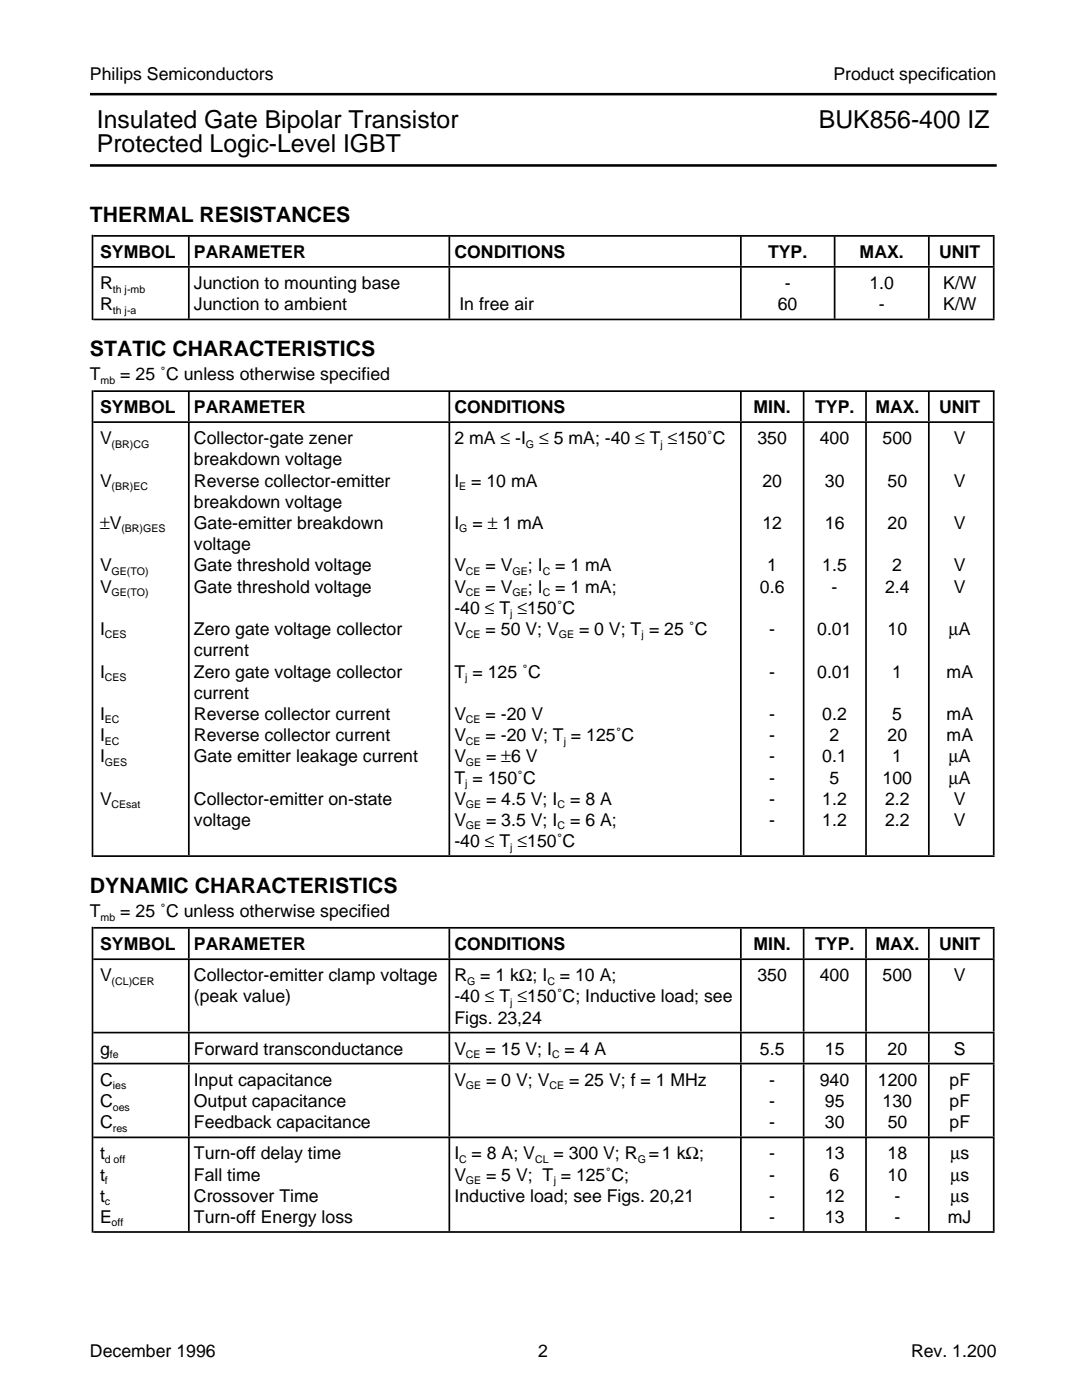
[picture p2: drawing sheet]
<svg xmlns="http://www.w3.org/2000/svg" width="216mm" height="279mm" viewBox="0 0 216 279" stroke-linecap="round" stroke-linejoin="round" font-family="sans-serif">
<defs><g id="words">
<g font-size="4.9">
<text x="19.3" y="25.5">Insulated Gate Bipolar Transistor</text>
<text x="163.4" y="25.5">BUK856-400 IZ</text>
<text x="19.3" y="30.4">Protected Logic-Level IGBT</text>
</g>
<g font-size="4.2">
<text x="17.9" y="44.4">THERMAL RESISTANCES</text>
<text x="17.9" y="71.1">STATIC CHARACTERISTICS</text>
<text x="17.9" y="178.3">DYNAMIC CHARACTERISTICS</text>
</g>
<g font-size="3.5">
<text x="17.9" y="16">Philips Semiconductors</text>
<text x="166.3" y="16">Product specification</text>
<text x="20" y="51.5">SYMBOL</text>
<text x="38.7" y="51.5">PARAMETER</text>
<text x="90.7" y="51.5">CONDITIONS</text>
<text x="153.2" y="51.5">TYP.</text>
<text x="171.5" y="51.5">MAX.</text>
<text x="187.4" y="51.5">UNIT</text>
<text x="20" y="57.7">R</text>
<text x="38.7" y="57.7">Junction to mounting base</text>
<text x="156.6" y="57.7">-</text>
<text x="173.5" y="57.7">1.0</text>
<text x="188.2" y="57.7">K/W</text>
<text x="20" y="61.9">R</text>
<text x="38.7" y="61.9">Junction to ambient</text>
<text x="91.7" y="61.9">In free air</text>
<text x="155.2" y="61.9">60</text>
<text x="175.3" y="61.9">-</text>
<text x="188.2" y="61.9">K/W</text>
<text x="17.9" y="75.9">T</text>
<text x="24" y="75.9">= 25 ˚C unless otherwise specified</text>
<text x="20" y="82.5">SYMBOL</text>
<text x="38.7" y="82.5">PARAMETER</text>
<text x="90.7" y="82.5">CONDITIONS</text>
<text x="150.4" y="82.5">MIN.</text>
<text x="162.6" y="82.5">TYP.</text>
<text x="174.7" y="82.5">MAX.</text>
<text x="187.4" y="82.5">UNIT</text>
<text x="20" y="88.6">V</text>
<text x="38.7" y="88.6">Collector-gate zener</text>
<text x="90.7" y="88.6">2 mA ≤ -I</text>
<text x="107.6" y="88.6">≤ 5 mA; -40 ≤ T ≤150˚C</text>
<text x="151.1" y="88.6">350</text>
<text x="163.6" y="88.6">400</text>
<text x="176.1" y="88.6">500</text>
<text x="190.3" y="88.6">V</text>
<text x="38.7" y="92.9">breakdown voltage</text>
<text x="20" y="97.1">V</text>
<text x="38.7" y="97.1">Reverse collector-emitter</text>
<text x="38.7" y="101.3">breakdown voltage</text>
<text x="90.7" y="97.1">I = 10 mA</text>
<text x="152.1" y="97.1">20</text>
<text x="164.6" y="97.1">30</text>
<text x="177.1" y="97.1">50</text>
<text x="190.3" y="97.1">V</text>
<text x="20" y="105.6">±V</text>
<text x="38.7" y="105.6">Gate-emitter breakdown</text>
<text x="90.7" y="105.6">I</text>
<text x="94.3" y="105.6">= ± 1 mA</text>
<text x="152.1" y="105.6">12</text>
<text x="164.6" y="105.6">16</text>
<text x="177.1" y="105.6">20</text>
<text x="190.3" y="105.6">V</text>
<text x="38.7" y="109.8">voltage</text>
<text x="20" y="118.3">V</text>
<text x="20" y="114">V</text>
<text x="38.7" y="114">Gate threshold voltage</text>
<text x="38.7" y="118.3">Gate threshold voltage</text>
<text x="90.7" y="114">V</text>
<text x="90.7" y="118.3">V</text>
<text x="96.9" y="114">= V</text>
<text x="96.9" y="118.3">= V</text>
<text x="105.3" y="114">; I</text>
<text x="105.3" y="118.3">; I</text>
<text x="110.8" y="114">= 1 mA</text>
<text x="110.8" y="118.3">= 1 mA;</text>
<text x="151.6" y="118.3">0.6</text>
<text x="153.1" y="114">1</text>
<text x="164.1" y="114">1.5</text>
<text x="165.9" y="118.3">-</text>
<text x="176.6" y="118.3">2.4</text>
<text x="178.1" y="114">2</text>
<text x="190.3" y="118.3">V</text>
<text x="190.3" y="114">V</text>
<text x="90.7" y="122.5">-40 ≤ T ≤150˚C</text>
<text x="20" y="126.7">I</text>
<text x="38.7" y="126.7">Zero gate voltage collector</text>
<text x="38.7" y="131">current</text>
<text x="90.7" y="126.7">V</text>
<text x="96.9" y="126.7">= 50 V; V</text>
<text x="115.5" y="126.7">= 0 V; T = 25 ˚C</text>
<text x="153.5" y="126.7">-</text>
<text x="163.1" y="126.7">0.01</text>
<text x="177.1" y="126.7">10</text>
<text x="189.3" y="126.7">µA</text>
<text x="20" y="135.2">I</text>
<text x="38.7" y="135.2">Zero gate voltage collector</text>
<text x="90.7" y="135.2">T = 125 ˚C</text>
<text x="153.5" y="135.2">-</text>
<text x="163.1" y="135.2">0.01</text>
<text x="178.1" y="135.2">1</text>
<text x="188.9" y="135.2">mA</text>
<text x="20" y="143.7">I</text>
<text x="38.7" y="143.7">Reverse collector current</text>
<text x="38.7" y="139.4">current</text>
<text x="90.7" y="143.7">V</text>
<text x="96.9" y="143.7">= -20 V</text>
<text x="153.5" y="143.7">-</text>
<text x="164.1" y="143.7">0.2</text>
<text x="178.1" y="143.7">5</text>
<text x="188.9" y="143.7">mA</text>
<text x="20" y="147.9">I</text>
<text x="38.7" y="147.9">Reverse collector current</text>
<text x="90.7" y="147.9">V</text>
<text x="96.9" y="147.9">= -20 V; T = 125˚C</text>
<text x="153.5" y="147.9">-</text>
<text x="165.5" y="147.9">2</text>
<text x="177.1" y="147.9">20</text>
<text x="188.9" y="147.9">mA</text>
<text x="20" y="152.1">I</text>
<text x="38.7" y="152.1">Gate emitter leakage current</text>
<text x="90.7" y="152.1">V</text>
<text x="97" y="152.1">= ±6 V</text>
<text x="153.5" y="152.1">-</text>
<text x="164.1" y="152.1">0.1</text>
<text x="178.1" y="152.1">1</text>
<text x="189.3" y="152.1">µA</text>
<text x="20" y="160.6">V</text>
<text x="38.7" y="160.6">Collector-emitter on-state</text>
<text x="90.7" y="156.4">T = 150˚C</text>
<text x="90.7" y="160.6">V</text>
<text x="97" y="160.6">= 4.5 V; I</text>
<text x="113.8" y="160.6">= 8 A</text>
<text x="153.5" y="156.4">-</text>
<text x="153.5" y="160.6">-</text>
<text x="164.1" y="160.6">1.2</text>
<text x="165.5" y="156.4">5</text>
<text x="176.1" y="156.4">100</text>
<text x="176.6" y="160.6">2.2</text>
<text x="189.3" y="156.4">µA</text>
<text x="190.3" y="160.6">V</text>
<text x="38.7" y="164.8">voltage</text>
<text x="90.7" y="164.8">V</text>
<text x="97" y="164.8">= 3.5 V; I</text>
<text x="113.8" y="164.8">= 6 A;</text>
<text x="153.5" y="164.8">-</text>
<text x="164.1" y="164.8">1.2</text>
<text x="176.6" y="164.8">2.2</text>
<text x="190.3" y="164.8">V</text>
<text x="90.7" y="169.1">-40 ≤ T ≤150˚C</text>
<text x="17.9" y="183">T</text>
<text x="24" y="183">= 25 ˚C unless otherwise specified</text>
<text x="20" y="189.6">SYMBOL</text>
<text x="38.7" y="189.6">PARAMETER</text>
<text x="90.7" y="189.6">CONDITIONS</text>
<text x="150.4" y="189.6">MIN.</text>
<text x="162.6" y="189.6">TYP.</text>
<text x="174.7" y="189.6">MAX.</text>
<text x="187.4" y="189.6">UNIT</text>
<text x="20" y="195.8">V</text>
<text x="38.7" y="195.8">Collector-emitter clamp voltage</text>
<text x="90.7" y="195.8">R</text>
<text x="95.8" y="195.8">= 1 kΩ; I</text>
<text x="111.7" y="195.8">= 10 A;</text>
<text x="151.1" y="195.8">350</text>
<text x="163.6" y="195.8">400</text>
<text x="176.1" y="195.8">500</text>
<text x="190.3" y="195.8">V</text>
<text x="38.7" y="200.1">(peak value)</text>
<text x="90.7" y="200.1">-40 ≤ T ≤150˚C; Inductive load; see</text>
<text x="90.7" y="204.3">Figs. 23,24</text>
<text x="20" y="210.5">g</text>
<text x="38.7" y="210.5">Forward transconductance</text>
<text x="90.7" y="210.5">V</text>
<text x="96.9" y="210.5">= 15 V; I</text>
<text x="112.7" y="210.5">= 4 A</text>
<text x="151.6" y="210.5">5.5</text>
<text x="164.6" y="210.5">15</text>
<text x="177.1" y="210.5">20</text>
<text x="190.3" y="210.5">S</text>
<text x="20" y="216.7">C</text>
<text x="20" y="220.9">C</text>
<text x="38.7" y="216.7">Input capacitance</text>
<text x="38.7" y="220.9">Output capacitance</text>
<text x="90.7" y="216.7">V</text>
<text x="97" y="216.7">= 0 V; V</text>
<text x="113.6" y="216.7">= 25 V; f = 1 MHz</text>
<text x="153.5" y="216.7">-</text>
<text x="153.5" y="220.9">-</text>
<text x="163.6" y="216.7">940</text>
<text x="164.6" y="220.9">95</text>
<text x="175.2" y="216.7">1200</text>
<text x="176.1" y="220.9">130</text>
<text x="189.5" y="216.7">pF</text>
<text x="189.5" y="220.9">pF</text>
<text x="20" y="225.1">C</text>
<text x="38.7" y="225.1">Feedback capacitance</text>
<text x="153.5" y="225.1">-</text>
<text x="164.6" y="225.1">30</text>
<text x="177.1" y="225.1">50</text>
<text x="189.5" y="225.1">pF</text>
<text x="20" y="231.4">t</text>
<text x="38.7" y="231.4">Turn-off delay time</text>
<text x="90.7" y="231.4">I = 8 A; V</text>
<text x="110.5" y="231.4">= 300 V; R =1 kΩ;</text>
<text x="153.5" y="231.4">-</text>
<text x="164.6" y="231.4">13</text>
<text x="177.1" y="231.4">18</text>
<text x="189.7" y="231.4">µs</text>
<text x="20" y="235.6">t</text>
<text x="20" y="239.9">t</text>
<text x="38.7" y="235.6">Fall time</text>
<text x="38.7" y="239.9">Crossover Time</text>
<text x="90.7" y="235.6">V</text>
<text x="90.7" y="239.9">Inductive load; see Figs. 20,21</text>
<text x="97" y="235.6">= 5 V; T = 125˚C;</text>
<text x="153.5" y="235.6">-</text>
<text x="153.5" y="239.9">-</text>
<text x="164.6" y="239.9">12</text>
<text x="165.5" y="235.6">6</text>
<text x="177.1" y="235.6">10</text>
<text x="178.5" y="239.9">-</text>
<text x="189.7" y="235.6">µs</text>
<text x="189.7" y="239.9">µs</text>
<text x="20" y="244.1">E</text>
<text x="38.7" y="244.1">Turn-off Energy loss</text>
<text x="153.5" y="244.1">-</text>
<text x="164.6" y="244.1">13</text>
<text x="178.5" y="244.1">-</text>
<text x="189.1" y="244.1">mJ</text>
<text x="17.9" y="270.8">December 1996</text>
<text x="107.4" y="270.8">2</text>
<text x="181.8" y="270.8">Rev. 1.200</text>
</g>
<g font-size="2.1">
<text x="22.5" y="58.4">th j-mb</text>
<text x="22.5" y="62.7">th j-a</text>
<text x="20.1" y="76.6">mb</text>
<text x="22.3" y="89.3">(BR)CG</text>
<text x="104.9" y="89.3">G</text>
<text x="131.8" y="89.3">j</text>
<text x="22.3" y="97.8">(BR)EC</text>
<text x="91.6" y="97.8">E</text>
<text x="24.2" y="106.3">(BR)GES</text>
<text x="91.6" y="106.3">G</text>
<text x="22.3" y="114.7">GE(TO)</text>
<text x="22.3" y="119">GE(TO)</text>
<text x="93" y="114.7">CE</text>
<text x="93" y="119">CE</text>
<text x="102.3" y="114.7">GE</text>
<text x="102.3" y="119">GE</text>
<text x="108.3" y="114.7">C</text>
<text x="108.3" y="119">C</text>
<text x="101.8" y="123.2">j</text>
<text x="20.9" y="127.4">CES</text>
<text x="93" y="127.4">CE</text>
<text x="111.5" y="127.4">GE</text>
<text x="128" y="127.4">j</text>
<text x="20.9" y="135.9">CES</text>
<text x="92.8" y="135.9">j</text>
<text x="20.9" y="144.4">EC</text>
<text x="20.9" y="148.6">EC</text>
<text x="93" y="144.4">CE</text>
<text x="93" y="148.6">CE</text>
<text x="112.5" y="148.6">j</text>
<text x="20.9" y="152.8">GES</text>
<text x="93" y="152.8">GE</text>
<text x="22.3" y="161.3">CEsat</text>
<text x="92.8" y="157.1">j</text>
<text x="93" y="161.3">GE</text>
<text x="111.3" y="161.3">C</text>
<text x="93" y="165.5">GE</text>
<text x="111.3" y="165.5">C</text>
<text x="101.8" y="169.8">j</text>
<text x="20.1" y="183.7">mb</text>
<text x="22.3" y="196.5">(CL)CER</text>
<text x="93.2" y="196.5">G</text>
<text x="109.2" y="196.5">C</text>
<text x="101.8" y="200.7">j</text>
<text x="21.9" y="211.2">fe</text>
<text x="93" y="211.2">CE</text>
<text x="110.2" y="211.2">C</text>
<text x="22.5" y="217.4">ies</text>
<text x="22.5" y="221.7">oes</text>
<text x="93" y="217.4">GE</text>
<text x="109.6" y="217.4">CE</text>
<text x="22.5" y="225.9">res</text>
<text x="20.9" y="232.1">d off</text>
<text x="91.6" y="232.1">C</text>
<text x="106.8" y="232.1">CL</text>
<text x="127.3" y="232.1">G</text>
<text x="20.9" y="236.3">f</text>
<text x="93" y="236.3">GE</text>
<text x="110.5" y="236.3">j</text>
<text x="20.9" y="240.5">c</text>
<text x="22.3" y="244.8">off</text>
</g>
</g></defs>
<path d="M18.6 53.3h179.9M18.6 47.1h179.9M18.6 78.1h179.9M18.6 63.8h179.9M18.6 84.2h179.9M18.6 170.9h179.9M18.6 191.4h179.9M18.6 185.2h179.9M18.6 212.3h179.9M18.6 206.1h179.9M18.6 227h179.9M18.6 245.9h179.9" fill="none" stroke="#000" stroke-width=".34"/>
<path d="M37.5 236.4h.3M89.5 236.4h.3M147.7 236.4h.3M160.2 236.4h.3M172.6 236.4h.4M185.2 236.4h.3M198.1 236.4h.4" fill="none" stroke="#000" stroke-width="18.5" stroke-linecap="butt"/>
<path d="M37.5 219.6h.3M89.5 219.6h.3M147.7 219.6h.3M160.2 219.6h.3M172.6 219.6h.4M185.2 219.6h.3M198.1 219.6h.4" fill="none" stroke="#000" stroke-width="14.4" stroke-linecap="butt"/>
<g fill="none" stroke="#000" stroke-width="5.8" stroke-linecap="butt">
<path d="M37.5 50.1h.3M89.5 50.1h.3M147.7 50.1h.3M166.4 50.1h.3M185.2 50.1h.3M198.1 50.1h.4M37.5 81.1h.3M89.5 81.1h.3M147.7 81.1h.3M160.2 81.1h.3M172.6 81.1h.4M185.2 81.1h.3"/>
<path d="M198.1 81.1h.4M37.5 209.1h.3M89.5 209.1h.3M147.7 209.1h.3M160.2 209.1h.3M172.6 209.1h.4M185.2 209.1h.3M198.1 209.1h.4"/>
</g>
<path d="M37.5 198.7h.3M89.5 198.7h.3M147.7 198.7h.3M160.2 198.7h.3M172.6 198.7h.4M185.2 198.7h.3M198.1 198.7h.4" fill="none" stroke="#000" stroke-width="14.3" stroke-linecap="butt"/>
<path d="M37.5 188.3h.3M89.5 188.3h.3M147.7 188.3h.3M160.2 188.3h.3M172.6 188.3h.4M185.2 188.3h.3M198.1 188.3h.4" fill="none" stroke="#000" stroke-width="5.9" stroke-linecap="butt"/>
<path d="M18.3 215.5h.3" fill="none" stroke="#000" stroke-width="61" stroke-linecap="butt"/>
<path d="M37.5 127.5h.3M89.5 127.5h.3M147.7 127.5h.3M160.2 127.5h.3M172.6 127.5h.4M185.2 127.5h.3M198.1 127.5h.4" fill="none" stroke="#000" stroke-width="86.3" stroke-linecap="butt"/>
<path d="M18.3 124.5h.3" fill="none" stroke="#000" stroke-width="93.1" stroke-linecap="butt"/>
<path d="M37.5 58.5h.3M89.5 58.5h.3M147.7 58.5h.3M166.4 58.5h.3M185.2 58.5h.3M198.1 58.5h.4" fill="none" stroke="#000" stroke-width="10.2" stroke-linecap="butt"/>
<path d="M18.3 55.4h.3" fill="none" stroke="#000" stroke-width="17" stroke-linecap="butt"/>
<path d="M17.9 18.8h181M17.9 33h181" fill="none" stroke="#000" stroke-width=".51"/>
<use href="#words"/>
</svg>
